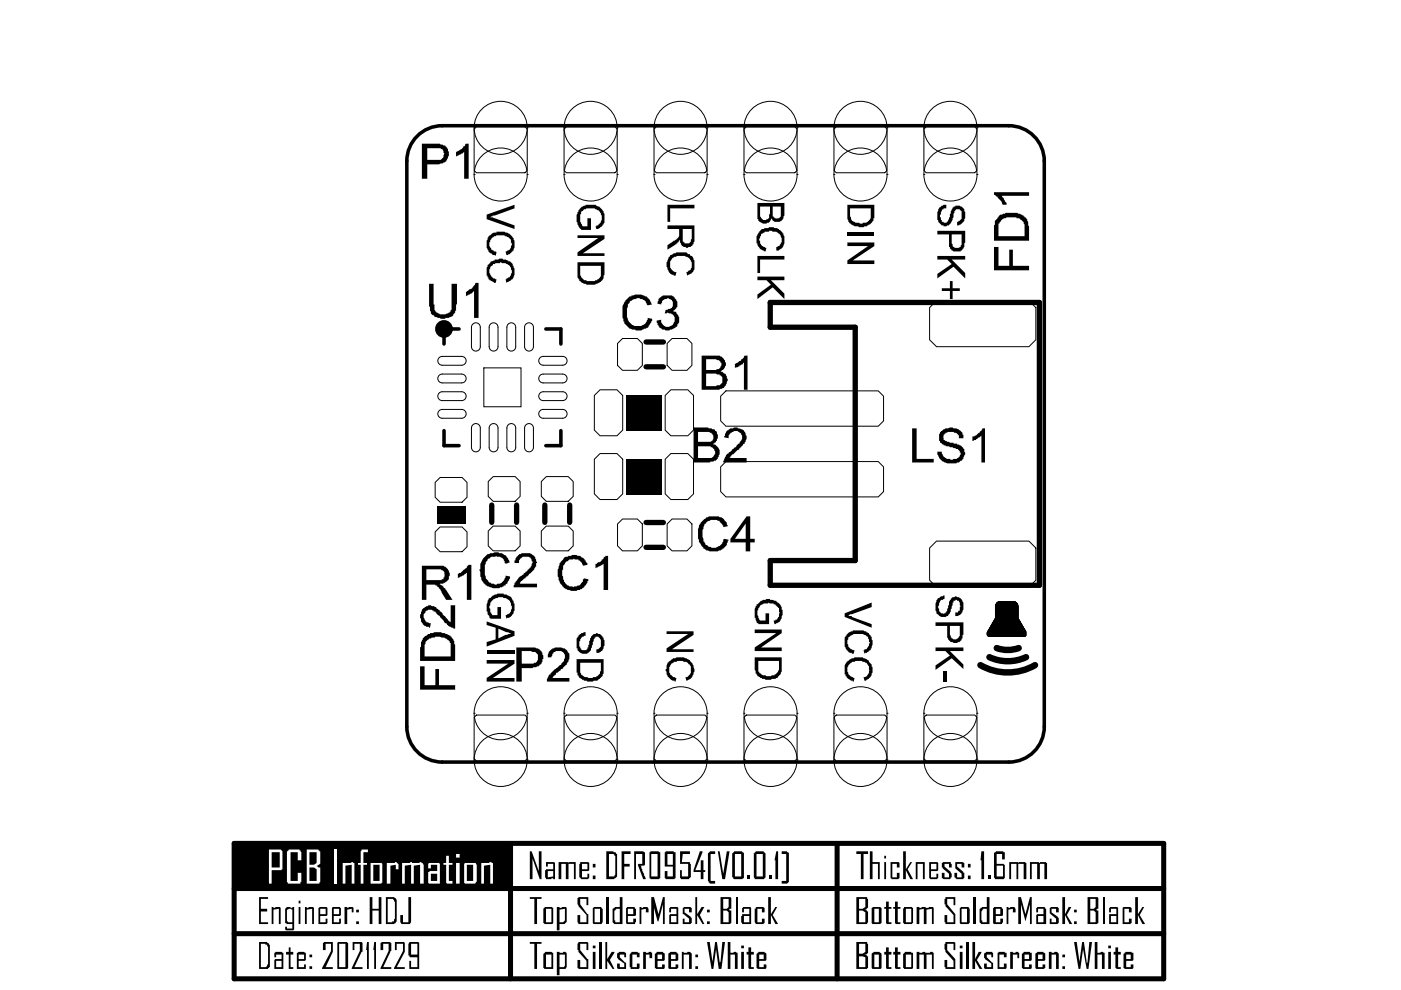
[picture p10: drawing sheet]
<svg xmlns="http://www.w3.org/2000/svg" width="297mm" height="210mm" viewBox="0 0 297 210" stroke-linecap="round" stroke-linejoin="round" font-family="sans-serif">
<path d="M49.6 178.8h197.1v28.7h-197.1zM108.2 178.8v28.7M177.5 178.8v28.7M49.6 198h197.1M49.6 188.4h197.1" fill="none" stroke="#000" stroke-width="1.1"/>
<g fill="#000">
<path d="M54.9 190.2h1.9v.4h-1.5v2.1h1.3v.6h-1.3v2.2h1.5v.4h-1.9zM57.6 192.3h.4v.2h.2a1.25 1.25 0 0 1 1.3 0v3.4h-.4v-3.2l-1.1 .2v3h-.4zM64.7 192.3h.3v.2h.2a1.25 1.25 0 0 1 1.4 0v3.4h-.4v-3.2l-1.2 .2v3h-.3zM73 192.3h.6v.2l.4-.2h.8l.2 .2v.9h-.4v-.7l-1 .2v3h-.6zM78.4 190.2h.6v2.5h1.3v-2.5h.6v5.7h-.6v-2.8h-1.3v2.8h-.6zM86.6 190.2h.6v5.3l-.2 .4h-1.9l-.2-.4v-1.5h.5v1.5h1.2zM112.3 180.5h.4l1.5 4.2v-4.2h.6v5.9h-.4l-1.5-4.4v4.4h-.6zM112.3 190.2h2.5v.4h-.9v5.3h-.6v-5.3h-1zM118.4 182.8h1.9l.2 .2v-.2h1.6v3.6h-.4v-3.2h-1.2v3.2h-.5v-3.2h-1v3.2h-.6zM122.4 190.4h.2v-.2h2.1v1.7h-.4v-1.3h-1.3v1.1l1.5 2.1h.2v2.1h-2.1l-.2-.4v-1.5h.6v1.5h1.3v-1.5l-1.7-1.9-.2-.4zM128.5 190.2h.6v5.7h-.6zM131.8 180.5h1.9v.6h-1.3v2.1h1.1v.5h-1.1v2.7h-.6z"/>
<path d="M134.5 180.5h1.9l.3 .2v2.7l-.1 .1h-.8l.2 .2 .2 1 .4 .6v.3l.3 .8h-.5l-1.2-3 .2-.2h.8v-2.1h-1.4v5.3h-.3zM135.6 192.3h.4v.2h.4v-.2h.9l.2 .4v.7h-.6v-.7l-.9 .2v3h-.4zM138.1 190.2h.6l.9 3.8 1-3.8h.3v5.7h-.3v-4.2l-1 3.6h-.2l-.9-3.6v.2h.2v4h-.6zM144.2 180.5h2.1v.6h-1.5l-.2 1.7h1.7v.4h.2v2.8h-.2l-.2 .4h-1.7v-.2h-.2v-1.7h.4v1.3h1.3v-2.6h-1.7zM144.8 192.5h.1v-.2h1.6v.2h.2v.9h-.6v-.7h-1v.7l1.4 1v.2h.2v1.1h-.2v.2h-1.7v-1.1h.3v.7h1v-.7l-1.2-1h-.1zM147.4 190.2h.4v3.6l1-1.5h.5l-.9 1.7 .9 1.9h-.3l-1.2-1.9v1.9h-.4zM148.4 180.5h.6v.2l-1.6 3.8h1.2v-2.1h.5v2.1h.4v.4h-.4v1.5h-.5v-1.5h-1.6v-.4zM150.1 180.9h.2l.2-.4h1.1v.6h-.9v5.7h.9v.6h-1.1l-.4-.6zM149.9 199.7h.6l.5 4.6 .6-4.6h.4l.6 4.6 .2-.4 .3-4.2h.6l-.7 5.7h-.6l-.6-4.5-.6 4.5h-.3zM152.2 180.5h.4l.7 5.1 .8-5.1h.6l-1 5.9h-.6zM158.5 185.6h.6v.8h-.6zM160 192.7h.2l.2-.4h1.5v.2h.2v.9h-.6v-.7h-.9v2.8h.9v-.7h.6v.9h-.2v.2h-1.7l-.2-.4z"/>
<path d="M163.1 185.6h.5v.8h-.5zM164.6 180.5h.4v5.9h-.6v-4h-.2zM162.9 190.2h.5v3.6l1-1.5h.4l-1 1.7 1.2 1.9h-.6l-1-1.9v1.9h-.5zM165.7 180.5h1.2v.2l.4 .2v6.1l-.4 .4h-1.2v-.6h1v-5.7h-1zM181.6 180.5h2.4v.6h-.9v5.3h-.6v-5.3h-.9zM184.4 180.5h.6v2.3h1.5v3.6h-.4v-3.2h-1.1v3.2h-.6zM187.9 191.2h.5v1.1h.6v.4h-.6v2.8h.6v.4h-1l-.1-.2v-3h-.4v-.4h.4zM188.8 182.8h1.7l.2 .2v.9h-.6v-.7h-.9v2.8h.9v-.9h.6v1.1h-.2v.2h-1.5v-.2h-.2zM189.8 191.2h.5v1.1h.6v.4h-.6v2.8h.6v.4h-.9l-.2-.2v-3h-.4v-.4h.4zM191.5 180.5h.6v3.8l.9-1.5h.4l-1 1.5 1.2 2.1h-.6l-.9-1.9v1.9h-.6zM194.2 182.8h1.9v3.6h-.4v-3.2h-1.2v3.2h-.3zM194.3 192.3h.6v.2h.2a1.25 1.25 0 0 1 1.3 0h.4l.2-.2h.8l.2 .2v3.4h-.4v-3.2l-1.2 .2v3h-.5v-3.2l-1 .2v3h-.6z"/>
<path d="M199.7 183h.2v-.2h1.7v.4h.2v.7h-.6v-.7h-.9v.5l1.3 1.2 .2 .4v.7h-.2l-.2 .4h-1.3l-.4-.2v-1.1h.6v.9h.9v-.7l-1.3-1.2v-.2h-.2zM200.4 190.2h2.1v1.7h-.3v-1.3h-1.4v1.1l1.7 2.1v2.1h-2.1v-.4h-.1v-1.5h.5v1.5h1.4v-1.5l-1.8-1.9v-.4h-.1v-1.1h.1zM202.5 182.8h1.8v.2h.2v.9h-.6v-.7h-1v.5l1.4 1.2v.2h.2v1.1h-.2v.2h-1.6l-.2-.4h-.1v-.9h.5v.9h1v-.7l-1.4-1.2zM206.4 190.2h.5v5.7h-.5zM208.1 180.5h.5v5.9h-.5v-4h-.2zM209.4 185.6h.6v.8h-.6zM213.4 192.3h.4v.2h.4v-.2h.9l.2 .4v.7h-.6v-.7l-.9 .2v3h-.4zM214 182.8h1.9v.2l.2-.2h.4a.85 .85 0 0 1 1.1 .4v3.2h-.6v-3.2h-1.1v3.2h-.4v-3.2h-1.1v3.2h-.4zM215.9 190.2h.6l.9 3.8 1-3.8h.4v5.7h-.4v-4.2l-1 3.6-.9-3.6v4.2h-.6zM218.4 182.8h1.9v.2h.2v-.2h.4a.85 .85 0 0 1 1.1 .4v3.2h-.6v-3.2h-.9v3.2h-.6v-3.2h-1.1v3.2h-.4zM222.6 192.5h.2v-.2h1.5v.2h.2v.9h-.6v-.7h-.9v.7l1.3 1v.2h.2v1.1h-.2v.2h-1.7v-1.1h.4v.7h.9v-.7l-1.1-1a1.5 1.5 0 0 1-.2-1.3zM225.2 190.2h.6v3.6l.8-1.5h.5l-.9 1.7 1.1 1.9h-.5l-1-1.9v1.9h-.6z"/>
<path d="M227.7 199.7h.6l.6 4.6 .5-4.6h.4l.6 4.6v-.2h.2l.4-4.4h.5l-.7 5.7h-.4l-.8-4.5-.5 4.5h-.4zM238 192.5l.2-.2h1.5v.2h.2v.9h-.5v-.7h-1v2.8h1v-.7h.5v.9h-.2v.2h-1.7zM240.7 190.2h.6v3.6l.9-1.5h.4l-1 1.7 1.2 1.9h-.6l-.9-1.9v1.9h-.6zM61.2 200.9h.4v.9h.6v.6h-.6v2.7h.6v.3h-1v-3h-.6v-.6h.6zM68.5 199.9h.2v-.2h1.9v2.1l-1.6 3.3h1.6v.3h-2.3l1.9-3.8v-1.5h-1.2v1.3h-.5zM74.8 199.7h1.9l.2 .2v1.9h-.2l-1.6 3.3h1.8v.3h-2.3l1.7-3.8v-1.5h-1.2v1.3h-.3zM77.8 199.7h.4v5.7h-.4v-4h-.2zM79.3 199.7h.4v5.7h-.4v-4h-.2zM80.7 199.9h.2v-.2h1.9v.2h.2v1.7h-.2l-1.6 3.5h1.8v.3h-2.3l1.7-3.8v-1.5h-1.2v1.3h-.5zM83.7 199.7h1.9l.2 .2v1.9l-1.7 3.3h1.7v.3h-2.3l1.9-3.8v-1.5h-1.3v1.3h-.4zM112.3 199.7h2.5v.4h-.9v5.3h-.6v-5.3h-1zM122.6 199.7h1.9l.2 .2v1.5h-.4v-1.3h-1.3v1.3l1.5 1.9h.2v2.1h-2.1v-.2h-.2v-1.7h.6v1.6h1.3v-1.4l-1.7-1.9v-.4h-.2v-1.3z"/>
<path d="M127 199.7h.6v5.7h-.6zM128.4 199.7h.3v3.6l1-1.5h.6l-1 1.7 1 1.9h-.4l-1.2-1.7v1.7h-.3zM130.8 202.2l.4-.2v-.2h1.2l.3 .2v1h-.3v-.6h-1v.6l1.1 1.1h.2v1.3h-1.7l-.2-.2v-.9h.6v.8h1v-.8l-1.4-1v-.1h-.2zM133.7 202h.2v-.2h1.3v.2h.4v1h-.6v-.6h-.9v2.7h.9v-.8h.6v.9l-.2 .2h-1.7v-.3h-.2v-2.7zM136.4 201.8h.5v.2l1.2-.2v.2h.2v1.2h-.6v-.8h-.8v3h-.5zM144.6 201.8h.3v.2h.8v-.2h.2a.57 .57 0 0 1 .8 .6v3h-.6v-3h-1.2v3h-.3zM154.3 199.7h.6v2.3h.5a.53 .53 0 0 1 .7-.2 .53 .53 0 0 1 .3 .6v3h-.6v-3h-.9v3h-.6zM158.7 200.9h.6v.9h.5v.6h-.5v2.7h.5v.3h-.9l-.2-.2v-2.8h-.4v-.6h.4zM187.9 200.9h.5v.9h.6v.6h-.6v2.7h.6v.3h-1l-.1-.2v-2.8h-.4v-.6h.4zM189.8 200.9h.5v.9h.6v.6h-.6v2.7h.6v.3h-.9l-.2-.2v-2.8h-.4v-.6h.4zM194.3 201.8l1.2 .2a.48 .48 0 0 1 .7 0h1v-.2h.6v.2h.2v3.4h-.4v-3h-1.2v3h-.5v-3h-1v3h-.6zM200.4 199.7h2l.1 .2v1.5h-.3v-1.3h-1.4v1.3l1.7 1.9v2.1h-2.1v-.3h-.1v-1.6h.5v1.6h1.4v-1.4l-1.8-1.9v-.4l-.1-.2v-1.1h.1z"/>
<path d="M204.8 199.7h.6v5.7h-.6zM206.2 199.7h.5v3.6l.8-1.5h.6l-1 1.7 1.2 1.9h-.6l-1-1.7v1.7h-.5zM208.6 202.2l.4-.2v-.2h1.4v.2h.2v1h-.4v-.6h-1v.6l1.2 1.1h.2v1.3h-1.8l-.2-.2v-.9h.6v.8h1v-.8l-1.4-1v-.1h-.2zM211.5 202h.2v-.2h1.3v.2h.4v1h-.6v-.6h-.9v2.7h.9v-.8h.6v.9l-.2 .2h-1.7zM214.2 201.8h.5v.2l1.2-.2v.2h.2v1.2h-.4v-.8h-1v3h-.5zM222.4 201.8h.6v.2h.5v-.2h.2a.57 .57 0 0 1 .8 .6v3h-.6v-3h-.9v3h-.6zM232.1 199.7h.6v2.3h.5a.53 .53 0 0 1 .7-.2 .53 .53 0 0 1 .3 .6v3h-.6v-3h-.9v3h-.6zM236.5 200.9h.6v.9h.5v.6h-.5v2.7h.5v.3h-.9v-.2h-.2v-2.8h-.4v-.6h.4z"/>
<path d="M60.5 192.7a.95 .95 0 0 1 1.3-.2h.2v-.2h.4v4.8l-.2 .2h-1.6l-.1-.2v-.6h.3v.4h1.2v-1h-1.2l-.3-.2zM60.8 192.9v2.4h.2v.2h1v-2.6h-.2v-.2h-.6z"/>
<path d="M63.3 191h.4v.5h-.4zM63.3 192.3h.4v3.6h-.4z"/>
<path d="M67.5 192.5h.2v-.2h1.5l.2 .2v1.5l-.2 .2h-1.3v1.3h1.1v-.7h.4v.9l-.2 .2h-1.7zM67.9 192.7v1.1h1.1v-1.1z"/>
<path d="M70.4 192.5l.2-.2h1.5v.2h.2v1.5l-.2 .2h-1.3v1.3h1.1v-.7h.4v.9l-.2 .2h-1.7zM70.8 192.7v1.1h1.1v-1.1z"/>
<path d="M75.5 192.9h.6v.5h-.6zM75.5 195.3h.6v.6h-.6z"/>
<path d="M81.8 190.2h1.7l.4 .2 .2 .4v4.5l-.2 .4-.4 .2h-1.7zM82.2 190.6v4.9h1v-.2h.3v-.3l.2-.2v-3.6h-.2v-.4h-.2v-.2z"/>
<path d="M115.2 192.7l.4-.4h1.5v.2h.2v3.2l-.2 .2h-1.7v-.2h-.2zM115.8 192.7v2.8h1.1v-2.8z"/>
<path d="M115.8 182.8h1.7l.2 .2v3.4h-.4v-.2h-.4v.2h-1.1l-.2-.4v-1.5h.2v-.2h1.5v-1.1h-1.2v.5h-.3zM116.1 184.7v1.3l1.2-.2v-1.1z"/>
<path d="M118.1 192.3h.5v.2h.4l.2-.2h.8l.2 .2v3h-.2l-.2 .4h-1.2v1.4h-.5zM118.6 192.9v2.6h.8l.4-.3v-2.5z"/>
<path d="M123 182.8h1.7l.2 .2v1.5l-.2 .2h-1.3v1.3h1.1v-.7h.4v.9h-.2v.2h-1.5v-.2l-.4-.2v-2.8h.2zM123.4 183.2v1.1h1.1v-1.1z"/>
<path d="M125.7 183.2h.6v.7h-.6zM125.7 185.6h.6v.8h-.6z"/>
<path d="M125.7 192.5h.2v-.2h1.5l.2 .4h.2v2.8l-.2 .4h-1.7l-.2-.2zM126.1 192.7v2.8h1.1v-2.8z"/>
<path d="M128.5 180.5h1.6v.2h.4l.1 .4h.2v4.3a.57 .57 0 0 1-.5 .8v.2h-1.8zM129.1 181.1v4.7h1.2l.2-.4v-4h-.2l-.2-.3z"/>
<path d="M131.4 190.2h.6v5.7h-.8a1.03 1.03 0 0 1-1.3-.6v-2.6l.6-.4h.9zM130.3 193.1v2.1h.2v.3h.9v-2.8h-.8v.2z"/>
<path d="M132.7 192.5h.2v-.2h1.6l.1 .4h.2v1.3l-.2 .2h-1.5v1.3h1.2v-.7h.5v.7h-.2v.4h-1.7l-.2-.2zM133.1 192.7v1.1h1.2v-1.1z"/>
<path d="M137.7 180.7h.2v-.2h1.7l.4 .2v5.5h-.2v.2h-1.9v-.2h-.2zM138.1 181.1v4.7h1.3v-4.7z"/>
<path d="M140.9 180.7h.2v-.2h1.7v.2h.4v5.5h-.2v.2h-1.9v-.2h-.2v-1.5h.6v1.1h1.2v-2.1h-1.8zM141.5 181.1v2.3h1.2v-2.3z"/>
<path d="M141.9 192.5h.2v-.2h1.5l.2 .2v3.4h-1.9v-1.9l.2-.2h1.3v-1.1h-1.1v.7h-.4zM142.3 194.2v1.3h1.1v-1.3z"/>
<path d="M149.9 192.9h.6v.5h-.6zM149.9 195.3h.6v.6h-.6z"/>
<path d="M152.8 190.2h2.1l.2 .2v2.3h-.4v.2h-.2l.6 .2v2.6h-.2v.2h-2.1zM153.3 190.6v2.1h.8l.4-.4v-1.7zM153.3 193.1v2.4h1.2v-2.1l-.4-.3z"/>
<path d="M155.2 180.9h.2l.2-.4h1.7v.2l.4 .2v5.3l-.4 .2h-1.7l-.2-.4h-.2zM155.8 181.1v4.7h1.4v-4.7z"/>
<path d="M157.3 192.5h.2v-.2h1.6l.2 .2v3.4h-2l-.1-.4v-1.3h.1v-.4h1.6v-1.1h-1.2v.7h-.4zM157.7 194.2v1.3h1.2v-1.3z"/>
<path d="M159.8 180.9h.2l.2-.4h1.7l.2 .4h.2v5.1l-.4 .4h-1.9l-.2-.4zM160.4 181.1v4.7h1.3v-4.7z"/>
<path d="M181.6 190.2h2.3v.4h.1v1.9l-.3 .2v.2h-.4l.7 .4v2.2l-.1 .4h-2.3zM182.1 190.6v2.1h.8l.6-.4v-1.7zM182.1 193.1v2.4h1.4v-2.1l-.6-.3z"/>
<path d="M184.8 192.5h.2v-.2h1.7v.2h.2v3.2h-.2v.2h-1.7l-.2-.2zM185.4 192.7v2.8h.9v-2.8z"/>
<path d="M187.5 181.4h.4v.6h-.4zM187.5 182.8h.4v3.6h-.4z"/>
<path d="M191.7 192.3h1.7v.2h.2v3.2h-.2v.2h-1.7v-.2h-.2v-3zM192.1 192.7v2.8h1.1v-2.8z"/>
<path d="M197 182.8h1.7l.2 .2v1.5l-.2 .2h-1.3v1.3h1.1v-.7h.4v.9h-.2v.2h-1.5v-.2h-.2zM197.4 183.2v1.1h1.1v-1.1z"/>
<path d="M203.5 192.5h.2v-.2h1.7l.2 .4v3h-.2v.2h-1.7l-.2-.2zM203.9 192.7v2.8h1.1v-2.8z"/>
<path d="M205.2 183.2h.6v.7h-.6zM205.2 185.6h.6v.8h-.6z"/>
<path d="M209.2 190.2h.6v5.7h-.8a1.03 1.03 0 0 1-1.3-.6v-2.6l.6-.4h.9zM208.3 192.9l-.2 .4v1.9h.2v.3h.9v-2.8h-.7v.2z"/>
<path d="M210.6 192.5h.1v-.2h1.6l.2 .4h.2v1.3l-.2 .2h-1.4v1.3h1v-.7h.6v.7l-.2 .4h-1.8l-.1-.2zM211.1 192.7v1.1h1v-1.1z"/>
<path d="M210.7 180.9l.4-.2v-.2h1.6l.3 .2v1.5h-.5v-1.1h-1.2v2.1h1.5v.2h.2v2.8h-.2v.2h-1.9l-.2-.4zM211.3 183.5v2.3h1.4v-2.3z"/>
<path d="M219.7 192.5h.2v-.2h1.5l.2 .4h.2v3.2h-2.1v-1.9l.2-.2h1.3v-1.1h-1.1v.7h-.4zM220.1 194.2v1.3h1.1v-1.3z"/>
<path d="M227.7 192.9h.6v.5h-.6zM227.7 195.3h.6v.6h-.6z"/>
<path d="M230.6 190.2h2.1l.2 .2v2.3l-.6 .2 .6 .2v2.6h-.2v.2h-2.1zM231.2 190.6v2.1h.7l.4-.4v-1.7zM231.2 193.1v2.4h1.1v-2.1l-.4-.3z"/>
<path d="M235.2 192.5h.1v-.2h1.6l.2 .2v3.4h-1.9v-2.1h1.5v-1.1h-1.2v.7h-.3zM235.5 194.2v1.3h1.2v-1.3z"/>
<path d="M54.9 199.7h1.7l.4 .6h.2v4.8l-.4 .1v.2h-1.9zM55.3 200.1v5h1.2v-.2h.1v-.4h.2v-3.8h-.2v-.4h-.3v-.2z"/>
<path d="M58.2 202h.2v-.2h1.3l.4 .2v3.4h-1.9v-1.9l.2-.2h1.3v-.9h-1.1v.6h-.4zM58.6 203.7v1.4h1.1v-1.4z"/>
<path d="M62.9 202l.4-.2h1.2l.3 .2v1.5l-.1 .2h-1.4v1.4h1.2v-.6h.3v.9h-1.9zM63.3 202.4v.9h1.2v-.9z"/>
<path d="M65.6 202.4h.6v.6h-.6zM65.6 204.9h.6v.5h-.6z"/>
<path d="M71.5 199.9l.2-.2h1.9v.2h.2v5.3l-.2 .2h-2.1zM71.9 200.1v5h1.3v-5z"/>
<path d="M86.8 199.7h1.9l.2 .2v5.5h-2.1v-1.7h.4v1.4h1.3v-2.1h-1.5l-.2-.4h-.2v-2.5zM87.2 200.1v2.3h1.3v-2.3z"/>
<path d="M115.2 202.2l.4-.2v-.2h1.3l.4 .2v3.4h-1.9v-.2h-.2zM115.8 202.4v2.7h1.1v-2.7z"/>
<path d="M118.1 201.8h.5v.2h.8v-.2h.6v.2h.2v3.1l-.2 .3h-1.4v1.4h-.5zM118.6 202.4v2.7h1v-.2h.2v-2.5z"/>
<path d="M125.7 200.5h.6v.6h-.6zM125.7 201.8h.6v3.6h-.6z"/>
<path d="M138.8 202.2l.4-.2v-.2h1.4v.2l.3 .2v1.3l-.1 .2h-1.4v1.4h1v-.6h.5v.7l-.1 .2h-1.8v-.2h-.2zM139.4 202.4v.9h1v-.9z"/>
<path d="M141.7 202.2l.4-.2v-.2h1.3v.2l.4 .2v1.3l-.2 .2h-1.3v1.4h.9v-.6h.6v.7h-.2v.2h-1.7l-.2-.2zM142.3 202.4v.9h.9v-.9z"/>
<path d="M147.4 202.4h.6v.6h-.6zM147.4 204.9h.6v.5h-.6z"/>
<path d="M157.2 200.5h.5v.6h-.5zM157.2 201.8h.5v3.6h-.5z"/>
<path d="M160.4 202.2l.4-.2v-.2h1.3v.2l.4 .2v1.3l-.2 .2h-1.3v1.4h.9v-.6h.6v.7l-.2 .2h-1.7v-.2h-.2zM161 202.4v.9h.9v-.9z"/>
<path d="M181.6 199.7h2.3v.4h.1v1.9a.6 .6 0 0 1-.7 .4l.7 .4v2.4h-.1v.2h-2.3zM182.1 200.1v2.1h.8l.6-.4v-1.7zM182.1 202.8v2.3h1.4v-2.1l-.6-.2z"/>
<path d="M184.8 202.2l.4-.2v-.2h1.3v.2l.4 .2v3l-.2 .2h-1.7l-.2-.2zM185.4 202.4v2.7h.9v-2.7z"/>
<path d="M191.5 202.2l.4-.2v-.2h1.3v.2h.4v3.2l-.2 .2h-1.7v-.2h-.2zM192.1 202.4v2.7h1.1v-2.7z"/>
<path d="M203.5 200.5h.6v.6h-.6zM203.5 201.8h.6v3.6h-.6z"/>
<path d="M216.7 202.2l.3-.2v-.2h1.4v.2h.4v1.5l-.2 .2h-1.4v1.4h1v-.6h.6v.7l-.2 .2h-1.8v-.2h-.1zM217.2 202.4v.9h1v-.9z"/>
<path d="M219.5 202.2l.4-.2v-.2h1.3v.2l.4 .2v1.3l-.2 .2h-1.3v1.4h.9v-.6h.6v.7h-.2v.2h-1.7l-.2-.2zM220.1 202.4v.9h.9v-.9z"/>
<path d="M225.2 202.4h.6v.6h-.6zM225.2 204.9h.6v.5h-.6z"/>
<path d="M235 200.5h.5v.6h-.5zM235 201.8h.5v3.6h-.5z"/>
<path d="M238.2 202.2l.4-.2v-.2h1.3v.2h.4v1.5l-.2 .2h-1.3v1.4h.9v-.6h.6v.7l-.2 .2h-1.7v-.2h-.2zM238.8 202.4v.9h.9v-.9z"/>
</g>
<path d="M156.2 190.2v5.7M234 190.2v5.7" fill="none" stroke="#000" stroke-width=".38"/>
<path d="M49.6 179h58.3v9.4h-58.3z" fill-rule="evenodd" fill="#000"/>
<g fill="#fff">
<path d="M60.8 180.5h.2l.2-.4h2.3l.4 .6v1.7h-.8v-1.7h-1.5v6.1h1.5v-1.7h.8v1.9h-.2v.4h-2.7l-.2-.4z"/>
<path d="M70.9 180.1h.6v7.3h-.6z"/>
<path d="M72.7 183h1.7l.2-.2 .5 .2v4.4h-.5v-4l-1.4 .1v3.9h-.5z"/>
<path d="M76.7 180.1h1.3v.6h-.9v2.3h.7v.4h-.7v4h-.6v-4h-.6v-.4h.6v-2.5z"/>
<path d="M82 183h1.7v-.2h.4l.2 .4h.2v1.1h-.6v-.9l-1.1 .1v3.9h-.8z"/>
<path d="M85.3 183h1.7v-.2h.3v.2h1.6l.2-.2 .5 .2 .2 .4v4h-.7v-4l-1.4 .1v3.9h-.5v-4l-1.4 .1v3.9h-.5z"/>
<path d="M94.6 181.4h.6v1.6h.7v.4h-.7v3.4h.7v.6h-1.1l-.2-.2v-3.8h-.6v-.4h.6z"/>
<path d="M102 183h1.8v-.2l.7 .2v4.4h-.6v-4l-1.3 .1v3.9h-.6z"/>
<path d="M57 180.1h2.5l.4 .4v3.8h-.2v.2h-2.1v2.9h-.6zM57.6 180.7v3.2h1.7v-3.2z"/>
<path d="M65 180.1h2.5l.2 .4h.2v2.7l-.8 .3 .4 .4h.4v3.1l-.2 .4h-2.7zM65.6 180.7v2.7h1l.5-.4v-2.3zM65.6 183.9v2.9h1.5v-2.5l-.5-.4z"/>
<path d="M78.6 183h2.3l.2 .2v4h-.2v.2h-2.3zM79.1 183.4v3.4h1.4v-3.4z"/>
<path d="M90.8 183.2l.2-.2h2.1l.2 .2v4.2h-2.3l-.2-.2v-2.3l.4-.2h1.5v-1.3h-1.3v.7h-.6zM91.4 185.3v1.5h1.3v-1.5z"/>
<path d="M96.7 181.1h.8v.7h-.8zM96.7 183h.8v4.4h-.8z"/>
<path d="M98.4 183.2l.2-.2h2.3l.2 .4v3.6h-.2l-.2 .4h-2.1l-.2-.2zM99 183.4v3.4h1.3v-3.4z"/>
</g>
<g fill="none" stroke="#000" stroke-width=".21">
<path d="M100.5 37h.1M100.5 37a5.6 5.6 0 0 0 5.7 5.6 5.6 5.6 0 0 0 5.6-5.6M100.5 37a5.6 5.6 0 0 1 5.7-5.6 5.6 5.6 0 0 1 5.6 5.6M100.5 27.1a5.6 5.6 0 0 0 5.7 5.6 5.6 5.6 0 0 0 5.6-5.6M100.5 27.1a5.6 5.6 0 0 1 5.7-5.6 5.6 5.6 0 0 1 5.6 5.6M100.5 27.1h.1M101 26.9h10.3l.5 .5v8.7l-.5 .5h-10.3l-.5-.5v-8.7zM111.8 37h.1M111.8 27.1h.1M119.6 37a5.6 5.6 0 0 0 5.6 5.6 5.6 5.6 0 0 0 5.7-5.6M119.6 37a5.6 5.6 0 0 1 5.6-5.6 5.6 5.6 0 0 1 5.7 5.6M119.6 27.1a5.6 5.6 0 0 0 5.6 5.6 5.6 5.6 0 0 0 5.7-5.6"/>
<path d="M119.6 27.1a5.6 5.6 0 0 1 5.6-5.6 5.6 5.6 0 0 1 5.7 5.6M119.6 37h.1M119.6 27.1h.1M120.1 26.9h10.3l.5 .5v8.7l-.5 .5h-10.3l-.5-.5v-8.7zM130.9 37h.1M130.9 27.1h.1M138.7 37a5.6 5.6 0 0 0 5.6 5.6 5.6 5.6 0 0 0 5.6-5.6M138.7 37a5.6 5.6 0 0 1 5.6-5.6 5.6 5.6 0 0 1 5.6 5.6M138.7 27.1a5.6 5.6 0 0 0 5.6 5.6 5.6 5.6 0 0 0 5.6-5.6M138.7 27.1a5.6 5.6 0 0 1 5.6-5.6 5.6 5.6 0 0 1 5.6 5.6M138.7 37h.1M138.7 27.1h.1"/>
<path d="M139.2 26.9h10.2l.5 .5v8.7l-.5 .5h-10.2l-.5-.5v-8.7zM149.9 37h.1M149.9 27.1h.1M157.7 27.1a5.6 5.6 0 0 0 5.7 5.6 5.6 5.6 0 0 0 5.6-5.6M157.7 27.1a5.6 5.6 0 0 1 5.7-5.6 5.6 5.6 0 0 1 5.6 5.6M157.7 37a5.6 5.6 0 0 0 5.7 5.6 5.6 5.6 0 0 0 5.6-5.6M157.7 37a5.6 5.6 0 0 1 5.7-5.6 5.6 5.6 0 0 1 5.6 5.6M157.7 27.1h.1M157.7 37h.1M158.2 26.9h10.3l.5 .5v8.7l-.5 .5h-10.3l-.5-.5v-8.7zM169 27.1h.1M169 37h.1"/>
<path d="M176.8 37a5.6 5.6 0 0 0 5.6 5.6 5.6 5.6 0 0 0 5.7-5.6M176.8 37a5.6 5.6 0 0 1 5.6-5.6 5.6 5.6 0 0 1 5.7 5.6M176.8 27.1a5.6 5.6 0 0 0 5.6 5.6 5.6 5.6 0 0 0 5.7-5.6M176.8 27.1a5.6 5.6 0 0 1 5.6-5.6 5.6 5.6 0 0 1 5.7 5.6M176.8 37h.1M176.8 27.1h.1M177.3 26.9h10.3l.5 .5v8.7l-.5 .5h-10.3l-.5-.5v-8.7zM188.1 37h.1M188.1 27.1h.1M195.9 37a5.6 5.6 0 0 0 5.6 5.6 5.6 5.6 0 0 0 5.6-5.6M195.9 37a5.6 5.6 0 0 1 5.6-5.6 5.6 5.6 0 0 1 5.6 5.6M195.9 27.1a5.6 5.6 0 0 0 5.6 5.6 5.6 5.6 0 0 0 5.6-5.6"/>
<path d="M195.9 27.1a5.6 5.6 0 0 1 5.6-5.6 5.6 5.6 0 0 1 5.6 5.6M195.9 37h.1M195.9 27.1h.1M196.4 26.9h10.3l.4 .5v8.7l-.4 .5h-10.3l-.5-.5v-8.7zM207.1 37h.1M207.1 27.1h.1M93.1 79.6l.7-.3h4.1a.94 .94 0 0 1 .9 .9 .94 .94 0 0 1-.9 1h-4.1a.94 .94 0 0 1-.9-.6 .94 .94 0 0 1 .2-1zM93.1 75.8l.7-.2h4.1a.94 .94 0 0 1 .9 .9 .94 .94 0 0 1-.9 .9h-4.1a.94 .94 0 0 1-.9-.5 .94 .94 0 0 1 .2-1.1zM100.2 68.7a.94 .94 0 0 1 1.1-.2 .94 .94 0 0 1 .5 .9v4.1a.94 .94 0 0 1-.9 .9 .94 .94 0 0 1-.9-.9v-4.1zM102.6 78h7.9v8.2h-7.9zM104 68.7a.94 .94 0 0 1 1-.2 .94 .94 0 0 1 .6 .9v4.1a.94 .94 0 0 1-.9 .9 .94 .94 0 0 1-1-.9v-4.1zM107.7 68.7a.94 .94 0 0 1 1.1-.2 .94 .94 0 0 1 .5 .9v4.1a.94 .94 0 0 1-.9 .9 .94 .94 0 0 1-.9-.9v-4.1z"/>
<path d="M111.5 68.7a.94 .94 0 0 1 1-.2 .94 .94 0 0 1 .6 .9v4.1a.94 .94 0 0 1-.9 .9 .94 .94 0 0 1-1-.9v-4.1zM114.5 75.8l.7-.2h4.1a.94 .94 0 0 1 .9 .9 .94 .94 0 0 1-.9 .9h-4.1a.94 .94 0 0 1-.9-.5 .94 .94 0 0 1 .2-1.1zM114.5 79.6l.7-.3h4.1a.94 .94 0 0 1 .9 .9 .94 .94 0 0 1-.9 1h-4.1a.94 .94 0 0 1-.9-.6 .94 .94 0 0 1 .2-1zM130.9 72.8l1.1-1h3.1l1.1 1v4.7l-1.1 1h-3.1l-1.1-1zM141.4 72.8l1.1-1h3.1l1.1 1v4.7l-1.1 1h-3.1l-1.1-1zM197.1 65.2l1.5-1.4h19.6l1.4 1.4v6.8l-1.4 1.5h-19.6l-1.5-1.5zM93.1 87.1l.7-.3h4.1a.94 .94 0 0 1 .9 .9 .94 .94 0 0 1-.9 1h-4.1a.94 .94 0 0 1-.9-.6 .94 .94 0 0 1 .2-1zM93.1 83.3l.7-.2h4.1a.94 .94 0 0 1 .9 .9 .94 .94 0 0 1-.9 .9h-4.1a.94 .94 0 0 1-.9-.5 .94 .94 0 0 1 .2-1.1zM100.2 90.1a.94 .94 0 0 1 1.1-.2 .94 .94 0 0 1 .5 .8v4.2a.94 .94 0 0 1-.9 .9 .94 .94 0 0 1-.9-.9v-4.2zM104 90.1a.94 .94 0 0 1 1-.2 .94 .94 0 0 1 .6 .8v4.2a.94 .94 0 0 1-.9 .9 .94 .94 0 0 1-1-.9v-4.2zM107.7 90.1a.94 .94 0 0 1 1.1-.2 .94 .94 0 0 1 .5 .8v4.2a.94 .94 0 0 1-.9 .9 .94 .94 0 0 1-.9-.9v-4.2zM111.5 90.1a.94 .94 0 0 1 1-.2 .94 .94 0 0 1 .6 .8v4.2a.94 .94 0 0 1-.9 .9 .94 .94 0 0 1-1-.9v-4.2z"/>
<path d="M114.5 87.1l.7-.3h4.1a.94 .94 0 0 1 .9 .9 .94 .94 0 0 1-.9 1h-4.1a.94 .94 0 0 1-.9-.6 .94 .94 0 0 1 .2-1zM114.5 83.3l.7-.2h4.1a.94 .94 0 0 1 .9 .9 .94 .94 0 0 1-.9 .9h-4.1a.94 .94 0 0 1-.9-.5 .94 .94 0 0 1 .2-1.1zM126 97.4l1.2-1.2h3.6l1.2 1.2v7.3l-1.2 1.2h-3.6l-1.2-1.2zM126 83.8l1.2-1.2h3.6l1.2 1.2v7.4l-1.2 1.2h-3.6l-1.2-1.2zM141 97.4l1.2-1.2h3.6l1.2 1.2v7.3l-1.2 1.2h-3.6l-1.2-1.2zM141 83.8l1.2-1.2h3.6l1.2 1.2v7.4l-1.2 1.2h-3.6l-1.2-1.2zM152.8 84l1.1-1.1h32.3l1.1 1.1v5.2l-1.1 1.2h-32.3l-1.1-1.2zM152.8 99l1.1-1.1h32.3l1.1 1.1v5.2l-1.1 1.2h-32.3l-1.1-1.2zM92.3 102.3l1-1.1h4.7l1 1.1v3.1l-1 1.1h-4.7l-1-1.1zM93.3 111.7h4.7l1 1.1v3.1l-1 1.1h-4.7l-1-1.1v-3.1zM103.5 102.1l1.1-1.1h4.6l1.1 1.1v3.1l-1.1 1.1h-4.6l-1.1-1.1zM103.5 112.6l1.1-1.1h4.6l1.1 1.1v3.1l-1.1 1.1h-4.6l-1.1-1.1z"/>
<path d="M114.8 102.1l1-1.1h4.7l1 1.1v3.1l-1 1.1h-4.7l-1-1.1zM114.8 112.6l1-1.1h4.7l1 1.1v3.1l-1 1.1h-4.7l-1-1.1zM130.9 111.1l1.1-1.1h3.1l1.1 1.1v4.6l-1.1 1.1h-3.1l-1.1-1.1zM141.4 111.1l1.1-1.1h3.1l1.1 1.1v4.6l-1.1 1.1h-3.1l-1.1-1.1zM197.1 116.2l1.5-1.5h19.6l1.4 1.5v6.8l-1.4 1.5h-19.6l-1.5-1.5zM209.3 134.1v.5M209.4 134v.7M209.4 133.8v1M209.5 133.8v1M209.5 133.7v1.2M209.6 133.6v1.3M209.6 133.5v1.4"/>
<path d="M209.7 133.4v1.5M209.8 133.3v1.6M209.9 133.1v1.8M210 132.9v2M210.1 132.8v2.1M210.1 132.7v2.2M210.2 132.6v2.3M210.2 132.5v2.4M210.3 132.4v2.5M210.3 132.3v2.6M210.4 132.2v2.7M210.4 132.1v2.8"/>
<path d="M210.5 132v2.9M210.6 131.9v3M210.7 131.8v3.1M210.7 131.7v3.2M210.8 131.6v3.3M210.8 131.5v3.4M210.9 131.4v3.5M210.9 131.3v3.6M211 131.2v3.7M211 131.1v3.8M211.1 128.4v6.5M211.1 128.2v6.7"/>
<path d="M211.2 128.1v6.8M211.2 128v6.9M211.3 127.9v7M211.4 127.8v7.1M211.4 127.7v7.2M211.5 127.7v7.2M211.6 127.7v7.2M211.7 127.6v7.3M211.8 127.6v7.3M211.9 127.6v7.3M211.9 127.5v7.4M212 127.5v7.4"/>
<path d="M212.1 127.5v7.4M212.2 127.5v7.4M212.3 127.5v7.4M212.4 127.5v7.4M212.5 127.5v7.4M212.6 127.5v7.4M212.7 127.5v7.4M212.8 127.5v7.4M212.9 127.5v7.4M213 127.5v7.4M213.1 127.5v7.4M213.2 127.5v7.4"/>
<path d="M213.3 127.5v7.4M213.4 127.5v7.4M213.5 127.5v7.4M213.6 127.5v7.4M213.7 127.5v7.4M213.8 127.5v7.4M213.9 127.5v7.4M214 127.5v7.4M214.1 127.5v7.4M214.2 127.5v7.4M214.3 127.5v7.4M214.4 127.5v7.4"/>
<path d="M214.5 127.5v7.4M214.6 127.5v7.4M214.7 127.5v7.4M214.8 127.5v7.4M214.9 127.5v7.4M215 127.5v7.4M215 127.6v7.3M215.1 127.6v7.3M215.2 127.6v7.3M215.3 127.7v7.2M215.4 127.7v7.2M215.4 127.8v7.1"/>
<path d="M215.5 127.9v7M215.6 127.9v7M215.7 128v6.9M215.7 128.1v6.8M215.8 128.3v6.6M215.9 128.7v6.2M215.9 131.2v3.7M216 131.3v3.6M216 131.4v3.5M216.1 131.5v3.4M216.1 131.6v3.3M216.2 131.6v3.3"/>
<path d="M216.2 131.7v3.2M216.3 131.9v3M216.4 132v2.9M216.5 132.1v2.8M216.5 132.2v2.7M216.6 132.3v2.6M216.6 132.4v2.5M216.7 132.5v2.4M216.7 132.6v2.3M216.8 132.7v2.2M216.8 132.8v2.1M216.9 132.9v2"/>
<path d="M217 133.1v1.8M217.1 133.3v1.6M217.2 133.4v1.5M217.3 133.5v1.4M217.3 133.6v1.3M217.4 133.7v1.1M217.4 133.8v1M217.5 133.8v1M217.5 134v.7M100.5 151.2h.1M100.5 151.2a5.6 5.6 0 0 0 5.7 5.7 5.6 5.6 0 0 0 5.6-5.7M100.5 151.2a5.6 5.6 0 0 1 5.7-5.6 5.6 5.6 0 0 1 5.6 5.6"/>
<path d="M101 151.6h10.3l.5 .5v8.8l-.5 .4h-10.3l-.5-.4v-8.8zM111.8 151.2h.1M119.6 151.2h.1M119.6 151.2a5.6 5.6 0 0 0 5.6 5.7 5.6 5.6 0 0 0 5.7-5.7M119.6 151.2a5.6 5.6 0 0 1 5.6-5.6 5.6 5.6 0 0 1 5.7 5.6M119.6 152.1l.5-.5h10.3l.5 .5v8.8l-.5 .4h-10.3l-.5-.4zM130.9 151.2h.1M138.7 151.2a5.6 5.6 0 0 0 5.6 5.7 5.6 5.6 0 0 0 5.6-5.7M138.7 151.2a5.6 5.6 0 0 1 5.6-5.6 5.6 5.6 0 0 1 5.6 5.6M138.7 152.1l.5-.5h10.2l.5 .5v8.8l-.5 .4h-10.2l-.5-.4zM138.7 151.2h.1M149.9 151.2h.1"/>
<path d="M157.7 151.2h.1M157.7 151.2a5.6 5.6 0 0 0 5.7 5.7 5.6 5.6 0 0 0 5.6-5.7M157.7 151.2a5.6 5.6 0 0 1 5.7-5.6 5.6 5.6 0 0 1 5.6 5.6M157.7 152.1l.5-.5h10.3l.5 .5v8.8l-.5 .4h-10.3l-.5-.4zM169 151.2h.1M176.8 151.2h.1M176.8 151.2a5.6 5.6 0 0 0 5.6 5.7 5.6 5.6 0 0 0 5.7-5.7M176.8 151.2a5.6 5.6 0 0 1 5.6-5.6 5.6 5.6 0 0 1 5.7 5.6M176.8 152.1l.5-.5h10.3l.5 .5v8.8l-.5 .4h-10.3l-.5-.4zM188.1 151.2h.1M195.9 151.2a5.6 5.6 0 0 0 5.6 5.7 5.6 5.6 0 0 0 5.6-5.7M195.9 151.2a5.6 5.6 0 0 1 5.6-5.6 5.6 5.6 0 0 1 5.6 5.6"/>
<path d="M195.9 152.1l.5-.5h10.3l.4 .5v8.8l-.4 .4h-10.3l-.5-.4zM195.9 151.2h.1M207.1 151.2h.1M100.5 161.1a5.6 5.6 0 0 0 5.7 5.7 5.6 5.6 0 0 0 5.6-5.7M100.5 161.1a5.6 5.6 0 0 1 5.7-5.6 5.6 5.6 0 0 1 5.6 5.6M100.5 161.1h.1M111.8 161.1h.1M119.6 161.1h.1M119.6 161.1a5.6 5.6 0 0 0 5.6 5.7 5.6 5.6 0 0 0 5.7-5.7M119.6 161.1a5.6 5.6 0 0 1 5.6-5.6 5.6 5.6 0 0 1 5.7 5.6M130.9 161.1h.1M138.7 161.1h.1"/>
<path d="M138.7 161.1a5.6 5.6 0 0 0 5.6 5.7 5.6 5.6 0 0 0 5.6-5.7M138.7 161.1a5.6 5.6 0 0 1 5.6-5.6 5.6 5.6 0 0 1 5.6 5.6M149.9 161.1h.1M157.7 161.1h.1M157.7 161.1a5.6 5.6 0 0 0 5.7 5.7 5.6 5.6 0 0 0 5.6-5.7M157.7 161.1a5.6 5.6 0 0 1 5.7-5.6 5.6 5.6 0 0 1 5.6 5.6M169 161.1h.1M176.8 161.1a5.6 5.6 0 0 0 5.6 5.7 5.6 5.6 0 0 0 5.7-5.7M176.8 161.1a5.6 5.6 0 0 1 5.6-5.6 5.6 5.6 0 0 1 5.7 5.6M176.8 161.1h.1M188.1 161.1h.1M195.9 161.1a5.6 5.6 0 0 0 5.6 5.7 5.6 5.6 0 0 0 5.6-5.7"/>
<path d="M195.9 161.1a5.6 5.6 0 0 1 5.6-5.6 5.6 5.6 0 0 1 5.6 5.6M195.9 161.1h.1M207.1 161.1h.1"/>
</g>
<path d="M88.1 29.2a7.5 7.5 0 0 1 5.7-2.5h120.1a7.5 7.5 0 0 1 7.5 7.4v120a7.5 7.5 0 0 1-7.5 7.5h-120.1a7.5 7.5 0 0 1-7.5-7.5v-120a7.5 7.5 0 0 1 1.8-4.9zM97.3 69.8h-3.2v3.1M115.7 69.8h3.2v3.1M94.1 91.3v3.2h3.2M118.9 91.3v3.2h-3.2" fill="none" stroke="#000" stroke-width=".75"/>
<path d="M137 77.8h3.7M137 72.5h3.7M163.3 64.1h57.1v60h-57.1v-5.2h18v-49.5h-18zM104.3 107.1v3.7M109.5 107.1v3.7M115.5 107.1v3.7M120.8 107.1v3.7M137 110.8h3.7M137 116h3.7" fill="none" stroke="#000" stroke-width="1.1"/>
<g fill="#000">
<path d="M132.7 83.7h7.6v7.6h-7.6z" fill-rule="evenodd"/>
<path d="M92.6 107.2h6v3.8h-6z" fill-rule="evenodd"/>
<path d="M132.7 97.2h7.6v7.6h-7.6z" fill-rule="evenodd"/>
</g>
<g fill="#000">
<path d="M96.7 32.2l1.1-.6 1-1.1h.6v7.4h-1v-5.7l-.4 .4-1.1 .5h-.2zM103.2 45.5l5.9-2.1v.8l-4.2 1.5h-.4l-.6 .4h.6l.2 .2 4.4 1.5v.8l-5.9-2.1zM103.6 50.1h.2a1.54 1.54 0 0 1 1.5-.8v-.2h.4a4.2 4.2 0 0 1 2.2 .4 1.83 1.83 0 0 1 1 1.3l.2 .4a2.12 2.12 0 0 1-1 2.5v.2h-.3v.2h-.4l-.2-.8 .9-.4 .2-.7a.48 .48 0 0 0 0-.8v-.2a1.32 1.32 0 0 0-1.3-1.1v-.2h-.6a2.23 2.23 0 0 0-2.5 1.1 1.62 1.62 0 0 0 0 1.6h.2v.3l1.2 .6-.2 .8-.2-.2a.6 .6 0 0 1-.8-.4h-.2a2.17 2.17 0 0 1-.7-1.7 2.36 2.36 0 0 1 .4-1.7zM103.4 56.2l.4-.2 .3-.6 .8-.2v-.2h.8l.1-.2h.8v.2h.6l.6 .2v.2a.95 .95 0 0 1 .9 1h.2l.2 .7a3.4 3.4 0 0 1-.4 2.1l-1.3 .8-.2-.8h.2v-.2a.95 .95 0 0 0 .9-.9l.2-.2-.2-1.2-.4-.5-.7-.4h-.8l-.2-.2h-.2v.2h-.9l-.2 .2h-.4l-.2 .4-.4 .2v.1a1.47 1.47 0 0 0 .2 1.8l.4 .5 .8 .2-.2 .8h-.4v-.2l-.9-.4v-.2h-.2v-.4h-.2v-.3h-.2v-1.8l.2-.1zM122.4 49.9h5.8v.8l-4.6 3h4.6v.6h-5.8v-.8l4.4-3h-4.4zM122.6 44.6h.2a1.3 1.3 0 0 1 1.4-1v-.2h1.3a2.57 2.57 0 0 1 2.7 3.1v.7l-.4 .6-.6 .4v.2l-.8 .2-.1-.6 .3-.2a1.83 1.83 0 0 0 .8-2.5 1.5 1.5 0 0 0-1.1-.9l-.2-.2h-1.8l-.1 .2h-.4l-.2 .3h-.2a3.2 3.2 0 0 0 0 3.1l.2 .2h.9v-1.7h.8v2.4h-2.1v-.1h-.2l-.4-.6a3.6 3.6 0 0 1 0-3.3zM141.5 43.4h5.7v.8h-5.1v2.8h-.6zM142.1 54.1l1.3-.6h1a2.37 2.37 0 0 1 1.7 .4h.2v.2a1.83 1.83 0 0 1 .9 1.9v.2a1.75 1.75 0 0 1-.5 1.7l-1 .6-.2-.8a1.62 1.62 0 0 0 .8-2.7l-.2-.4a4.4 4.4 0 0 0-3.3-.1v.1l-.5 .4a1.9 1.9 0 0 0 .7 2.7h.4l-.2 .8h-.4v-.2l-.7-.2-.2-.4a2.54 2.54 0 0 1 .2-3.4zM160.6 54.3h5.7v.7h-5.1v2.9h-.6zM160.6 58.6h5.7v.8h-2.9l2.9 2.9v1.1l-2.5-2.5-3.2 2.5v-.9l2.8-2.1-.9-1h-1.9zM160.8 49.3h.2v-.2l.5-.5h.4l.2-.2h.8l.2-.2h.9l.4 .2a2.36 2.36 0 0 1 1.9 2.8l-.4 1.4-.7 .3v.2h-.6v-.7a.95 .95 0 0 0 .9-1h.2v-.9l-.2-.2v-.4h-.1l-.4-.6-.4-.2h-.8l-.2-.2-1.1 .2a1.54 1.54 0 0 0-1.2 .8l-.3 .8v.3h.2v.6l.3 .6 1 .4-.2 .7-.4-.2a1.5 1.5 0 0 1-1.1-.9l-.2-.2v-.4h-.2v-.4a2.36 2.36 0 0 1 .4-1.7zM179.7 49.3h5.7v.8h-5.7z"/>
<path d="M179.7 51.4h5.7v.8l-4.6 3h4.6v.8h-5.7v-.8l4.3-3h-4.3zM198.7 54.3h5.9v.7h-2.8l2.8 2.9v1.1l-2.4-2.4-3.5 2.4v-.9l3.1-2.1-1-1h-2.1zM199.1 44l1-.6h.5v.8h-.2a.97 .97 0 0 0-.9 1.1v.2h-.2v.6h.2v.6h.2v.3h.4v.2a1 1 0 0 0 1.1-1.1h.2v-.8h.2v-.4a1.54 1.54 0 0 1 2.3-1.1 2.17 2.17 0 0 1 .7 1.7v.4a2.35 2.35 0 0 1-.9 1.7l-.8 .2v-.8l.6-.2v-.1a.85 .85 0 0 0 .4-1.2v-.2a.78 .78 0 0 0-.7-.9 .78 .78 0 0 0-.8 .7l-.2 .2v.8l-.6 1.3-.4 .2v.2h-.4l-.2 .2a1.96 1.96 0 0 1-1.9-2.1v-1l.2-.2zM210.7 52.4h1v4h2.3v-3.5h.7v3.5h3.5v.9h-7.5zM210.7 40.8h7.5v.7h-5.7l.5 1.2a.6 .6 0 0 1 .4 .7h-.7l-.2-.2-.2-.5-.8-.8v-.2l-.8-.4zM91 60.2h.9v4.3h.2v1.2a2.05 2.05 0 0 0 2.9 .8l.4-.2v-.2h.2v-.4h.1v-5.5h1.2v4.3h-.2v1.4h-.2a.6 .6 0 0 1-.4 .7l-.2 .4-.7 .4h-.6a1.62 1.62 0 0 1-1.5 0l-1-.2-.2-.4a.67 .67 0 0 1-.5-.7l-.2-.2v-.8l-.2-.2zM98.8 61.9h.2v-.2l.6-.4 .5-.2 .8-1.1h.6v7.4h-1v-5.7l-.6 .6-1.1 .5zM132.4 64h.1v-.2a3.5 3.5 0 0 1 4.1-1.2l.1 .2h.4l.2 .4 .4 .2 .6 1.1-1 .2-.2-.2a1.32 1.32 0 0 0-1.3-1.1l-.2-.2h-.6l-1.1 .6a1.49 1.49 0 0 0-.8 1.3l-.2 .2v.6a2.82 2.82 0 0 0 1.6 3.2h.3a1.98 1.98 0 0 0 2.5-1.5v-.2l1 .2v.4l-.8 1.3-.6 .4h-.3a1.76 1.76 0 0 1-2 .2 2.73 2.73 0 0 1-2.2-1.4v-.3h-.2v-.6l-.2-.2v-1.3a3.4 3.4 0 0 1 .4-2.1zM139.6 63.4l1-.8h.5a1.98 1.98 0 0 1 2.5 1.6 1.25 1.25 0 0 1-.4 1.3l-.5 .4 .1 .2h.4l.2 .4a1.83 1.83 0 0 1 .4 2.2h-.2v.4l-.4 .2v.2l-.9 .4a1.62 1.62 0 0 1-1.5 0h-.4v-.2l-.6-.2-.2-.6h-.2l-.2-.9 1-.2v.6l.4 .5h.2v.2a1.48 1.48 0 0 0 1.7-.2h.2v-.2a1.35 1.35 0 0 0-.6-2.2l-.6-.2-.2 .2h-.4l.2-.8 1-.2a1.18 1.18 0 0 0 .4-1.7v-.2l-.8-.4-.8 .2-.5 .4-.2 .7-1-.1h.2zM199.7 61.1h1.7v-1.5h.6v1.5h1.5v.6h-1.5v1.7h-.6v-1.7h-1.7zM153.9 91.6l.6-.4v-.2l.7-.2a1.25 1.25 0 0 1 1.4 0l1.1 .4 .4 1a1.24 1.24 0 0 1 0 1.3v.2h-.2v.4h-.2l-.2 .3-.3 .2v.2l-.4 .2-.2 .4h-.2l-1 .9h-.2l-.5 .8h3.6v1h-5a4.4 4.4 0 0 1 1.9-2.7v-.2l.8-.4 .4-.5 .4-.2 .2-.6h.2a1.43 1.43 0 0 0-1.2-2.1h-.4l-.7 .4-.4 .5v.6l-1-.2zM155.8 77.1l1.2-.6 .9-1.1h.6v7.2h-.8v-5.7h-.2l-.2 .4-.5 .2v.2l-.8 .2-.2 .2z"/>
<path d="M193.4 90.8h.9v6.5h3.7v.8h-4.6zM199.3 91.6h.2a1.54 1.54 0 0 1 1.5-.8l.4-.2h.6l.2 .2a2.18 2.18 0 0 1 1.7 .8l.2 .2v.4h.2v.7h-1a.98 .98 0 0 0-.9-1.1l-.2-.2h-1.2l-.6 .2v.2l-.3 .2v.3l-.2 .2h.2v.6l.7 .4h.4l.2 .2h.8v.2h.7v.2a1.83 1.83 0 0 1 1.6 1.1v.4a.48 .48 0 0 1 0 .7l-.2 .8h-.2v.2a4 4 0 0 1-3.8 .6l-.2-.2a2.14 2.14 0 0 1-1.4-2.1h1a1.3 1.3 0 0 0 .9 1.3v.2h.8a.48 .48 0 0 0 .8 0h.5a1.45 1.45 0 0 0 1-1.3h-.2v-.4l-.4-.2v-.2h-.4l-.7-.4h-.6l-.2-.2a2.18 2.18 0 0 1-1.7-.7h-.2v-.4h-.2v-1.5h.2zM206.2 92.5l.7-.2 .6-.5h.2l.2-.4h.2l.2-.6h.5v7.3h-.7v-5.8l-1.2 .8v.2h-.4l-.1 .2h-.2zM148.4 111h.2a2.83 2.83 0 0 1 3.2-1.5h.6l.2 .2 .7 .2 .4 .5a.6 .6 0 0 1 .4 .8l.2 .4-1 .2v-.2a2.16 2.16 0 0 0-2.6-1.4l-.8 .4-.2 .4-.4 .2v.2a4.4 4.4 0 0 0 .2 4l.4 .2a.6 .6 0 0 0 .8 .4 1.48 1.48 0 0 0 1.7-.2 1.3 1.3 0 0 0 .9-1.4l.2-.2 1 .2-.6 1.4a3.3 3.3 0 0 1-3 1.1h-.4a2.62 2.62 0 0 1-1.7-1.1l-.4-.8h-.2l-.2-1.5a4.2 4.2 0 0 1 .4-2.3zM89.4 129.3l.6-.4v-.2l.8-.2v-.2l1.3 .2v.2h.4v.2l.4 .2 .4 .6 .3 .2 .4 .5 .4 .2 .6 1 .6 .3v-3.6h.9v5h-.4v-.2h-.4l-.7-.4v-.2h-.2l-.2-.4-.4-.2-.9-1.1v-.2l-.4-.2-.4-.5h-.2v-.2h-.4v-.2a1.43 1.43 0 0 0-2.1 1.3l.6 1.1 1 .2-.2 1h-.2v-.2a1.49 1.49 0 0 1-1.4-.8h-.2l-.1-.7a1.24 1.24 0 0 1 0-1.4zM97.1 121.7h.2v-.2a1.54 1.54 0 0 0 1.1-.8h.2v-.2h.2l.6-.7h.5v7.4h-.9v-5.7l-1.9 1.1zM103.2 137.8h5.9v.8h-5.9zM103.2 139.9h5.9v.8l-4.6 3.1h4.6v.7h-5.9v-.7l4.6-3.1h-4.6zM103.6 127l.7-.6a3 3 0 0 1 3.3-.2 1.35 1.35 0 0 1 1.1 1.2h.2v.5h.2v.2a2.79 2.79 0 0 1-1.2 2.9h-.3l-.2 .2-.2-.8 .9-.4 .2-.7 .2-.2v-.6l-.2-.2v-.5h-.2v-.4l-.7-.4v-.2h-.4a2.01 2.01 0 0 0-1.7 0l-.4 .2a1.3 1.3 0 0 0-1 1.3 .48 .48 0 0 0 0 .8v.8h.2l.2 .5h1.2v-1.7h.7v2.5h-2.3v-.2h-.1a.6 .6 0 0 0-.4-.8v-.2a4.3 4.3 0 0 1 .2-3zM102.2 118.6h.2l.2-.4a2.32 2.32 0 0 1 1.9-.9l.4-.2h.8l.1 .2h.6l.4 .2v.2h.4l.9 1.5-.9 .4-.2-.4a1.29 1.29 0 0 0-1.5-1.2l-.4-.1v.1h-.2a1.77 1.77 0 0 0-1.7 1l-.2 .2a7.8 7.8 0 0 0 0 3.4l.2 .2a1.75 1.75 0 0 0 1.5 1 .48 .48 0 0 0 .8 0h.5l.4-.2 .2-.4h.2l.4-.8v-.4l.9 .2v.4l-.5 1.2h-.2l-.2 .3h-.4v.2a4.1 4.1 0 0 1-3.8-.2v-.1h-.2v-.2h-.2l-.4-.6-.2-.8-.2-.2v-.9l-.1-.4v-.2h.1v-.6a1.55 1.55 0 0 1 .4-1.3zM109.5 118l.4-.1 .1-.4 1.2-.2a2.37 2.37 0 0 1 1.7 .4l.6 .3 .2 1 .2 .2v.2h-.2v.7h-.2l-.2 .6-1 1h-.2l-.3 .5h-.2l-.2 .4-1 .6-.2 .6h3.7v.7h-5v-.4l.2-.1a1.53 1.53 0 0 1 .8-1.2l.3-.6 .8-.3v-.2l.8-.6 .2-.4 .3-.2v-.2h.2l.2-.7 .2-.2-.2-.8a1.15 1.15 0 0 0-1.5-.6 .6 .6 0 0 0-.8 .4h-.2l-.2 .4v.6h-.9v-.6h.2zM119.6 118.2l.7-.2 .2-.1h.6l.2-.2h1l.1 .2a.73 .73 0 0 1 1 .3l.4 .2 .2 .4h.2l.1 .6h.2v.4l-.9 .2-.2-.4a1.35 1.35 0 0 0-1.5-1l-.2-.2-.2 .2h-.4a.6 .6 0 0 0-.8 .4l-.3 .2-.2 .4a1.08 1.08 0 0 0-.4 1.1l-.2 .2v1.1l.2 .2a2.17 2.17 0 0 0 .8 1.8l.5 .3h.6l.4 .2v-.2h.6l.1-.2a.67 .67 0 0 0 .8-.5l.4-.2v-.6h.2v-.2l.9 .2v.4h-.2v.4l-.3 .5h-.2v.2l-.6 .4v.2h-.2a3.7 3.7 0 0 1-3.6-.2v-.2l-.4-.2-.4-.5-.4-.8v-.6l-.2-.2v-1.5l.2-.2 .2-1.1h.2z"/>
<path d="M122.4 135h.2v-.2l.6-.4v-.2l1-.2v.8l-.8 .2-.4 .6v.3h-.2v1.2h.2v.4h.2v.2a1.25 1.25 0 0 0 1.3 0v-.4h.2v-.6h.2v-.8l.2-.1a1.24 1.24 0 0 1 1.2-1.4l.1-.2 .4 .2a.99 .99 0 0 1 1 .8h.2v.4a1.62 1.62 0 0 1 0 1.5l-.2 .7-.8 .6h-.6v-.7a1.04 1.04 0 0 0 1-1.4v-.4a.97 .97 0 0 0-1.1-.9l-.4 .6-.2 1.1-.2 .2a1.74 1.74 0 0 1-1 1.5v.2h-.2a1.76 1.76 0 0 1-1.7-.6l-.2-.2v-.3h-.1v-2.1zM126.3 119.6l.5-.4a.67 .67 0 0 0 .8-.6h.2l.2-.4 .4-.2v-.1h.5v7.2h-.9v-5.7l-.2 .4-1.5 .7zM141.3 133.9h5.7v.7l-4.5 3.1h4.5v.5h-5.7v-.7l4.6-3.1h-4.6zM160 133.5h5.7v.7l-4.4 3.1h4.4v.7h-5.7v-.7l4.6-3.1h-4.6zM160.4 128.1h.2a1.77 1.77 0 0 1 1.7-.9l.2-.2h.8v.2l1.3 .2 .2 .4a1.35 1.35 0 0 1 .9 1.5h.2v1.1l-.2 .2v.6h-.2a.95 .95 0 0 1-.9 .9l-.4 .2-.2-.7 .8-.2 .2-.6h.2v-.8h.2v-.1h-.2a.85 .85 0 0 0-.4-1.2l-.4-.6h-.4v-.2h-.7l-.4-.1v.1a2.37 2.37 0 0 0-1.7 .4v.2a2.2 2.2 0 0 0-.6 1.7l.2 .8 .4 .6h1.1v-1.6h.8v2.3h-2.3v-.2h-.2a4.4 4.4 0 0 1-.6-3l.2-.6h.2zM179.1 130l5.7-2.2v.9l-4.2 1.5h-.4l-.2 .2h-.3l.3 .2h.6v.2l4.2 1.5v.8l-5.7-2.3zM179.3 134.8h.2a1.3 1.3 0 0 1 1.3-.9v-.2h1.3a2.52 2.52 0 0 1 2.7 1.5v.2a2.47 2.47 0 0 1 0 1.9l-.2 .4a1.54 1.54 0 0 1-1.1 .7l-.2 .2-.2-.8h.2v-.1h.4l.2-.4h.1l.2-.8 .2-.2-.2-.4a1.49 1.49 0 0 0-.7-1.3 5.4 5.4 0 0 0-2.9 0l-.6 .4-.2 .4a1.62 1.62 0 0 0 0 1.5 1.3 1.3 0 0 0 1.4 .9l-.2 .8h-.4v-.2h-.2a2.15 2.15 0 0 1-1.3-2.6v-.6zM198.3 137.3h6v.7h-2.9l2.9 2.9v.9l-2.5-2.2-3.5 2.4v-.9l3.1-2.1-1-1h-2.1zM198.5 127.2l.6-.4a.6 .6 0 0 1 .8-.4l.4-.2v.8l-.8 .2v.2h-.2v.4h-.2v.5a.48 .48 0 0 0 0 .8v.6l.4 .2v.1h.4l.2 .2v-.2h.3l.4-.5 .2-1.2h.2v-.7l.4-.6a.6 .6 0 0 1 .8-.4l.1-.2 .8 .2 .4 .2 .2 .4a2.86 2.86 0 0 1 .4 2.1l-.2 .4a1.45 1.45 0 0 1-1.4 .9h-.2v-.7h.6v-.2l.4-.2v-.8l.2-.2-.2-.2v-.5l-.2-.4h-.4v-.2l-.7 .2v.4h-.2v.5l-.2 .2v.6h-.2v.2a1.49 1.49 0 0 1-.8 1.3h-.2v.2h-1.1a2.32 2.32 0 0 1-1.2-2.7zM89.1 141.3h.9v4h2.3v-3.5h.8v3.5h3.4v.9h-7.4zM116.3 138.2l.2-.2a2.64 2.64 0 0 1 3.1-.5l.4 .2a2.08 2.08 0 0 1 .2 3v.2l-.4 .2v.2l-.4 .2v.2l-.4 .1-.2 .4-.7 .4-1 1.2h3.6v.7h-4.7v-.2a1.49 1.49 0 0 1 .7-1.3l.2-.4 .8-.8h.2v-.1a3 3 0 0 0 1.9-2.9l-.2-.4-.4-.2a1.76 1.76 0 0 0-1.9 .2v.2h-.2l-.2 .8h-.9h.1zM141.5 140.5l.4-.2a1.49 1.49 0 0 1 1.3-.7l.4-.2a2.76 2.76 0 0 1 3.4 2.1l.2 .3v.6l-.5 1.4-1.2 .5-.2-.7a.99 .99 0 0 0 1-.8h.2v-.8a1.77 1.77 0 0 0-1-1.7h-.6a2.01 2.01 0 0 0-1.7 0 1.31 1.31 0 0 0-1.1 1 1.75 1.75 0 0 0 .2 1.9l.4 .2v.2l.7 .2-.2 .7h-.2v-.2a1.92 1.92 0 0 1-1.7-1.9l-.2-.2v-.4h.2v-.7z"/>
<path d="M179.5 140.3h.2a1.49 1.49 0 0 1 1.3-.7l.4-.2a4.6 4.6 0 0 1 2.5 .4l.3 .5a2.23 2.23 0 0 1 .8 1.9l-.2 1-.2 .4-.4 .2v.1l-.5 .2v.2h-.4l-.2-.7h.4a1.49 1.49 0 0 0 .7-1.4l.2-.2h-.2v-.7l-.5-.8-.8-.2-.2-.2h-1.3l-.2 .2a1.52 1.52 0 0 0-1.4 2.3v.4h.2l.2 .4 1 .4-.2 .7-.4-.2a2.05 2.05 0 0 1-1.3-1.1v-.2h-.2v-.8a2.36 2.36 0 0 1 .4-1.7zM200.1 142.2h.7v2.3h-.7z"/>
<path d="M89.4 30.5h3.9l.2 .2 .9 .2v.1l.4 .2 .2 .4v.4a1.24 1.24 0 0 1 0 1.3l-.2 .6a1.49 1.49 0 0 1-1.3 .8l-.4 .1h-2.5v3.1h-1.2zM90.6 31.4v2.5h2.1a1.04 1.04 0 0 0 1.3-1l.2-.3-.2-.2v-.4l-.2-.4h-.3v-.2z"/>
<path d="M122.4 55.6h5.8v2.7l-.2 .2v.5l-.2 .4-.4 .2v.2l-.8 .4h-.3v.2a3.7 3.7 0 0 1-3.3-.8h-.2v-.4h-.2l-.2-.4zM123 56.4v2.1h.2v.3l.6 .4v.2l1.1 .2a2.23 2.23 0 0 0 2.5-1.1v-2.1z"/>
<path d="M141.5 47.8h5.7v3.4l-.2 .2v.4h-.1l-.4 .6h-.6v.2l-1-.2a1.49 1.49 0 0 1-.7-1.4l-.2-.2v.4l-.6 .4v.2l-1.9 1.1v-.9l1.3-1 .6-.2v-.1l.4-.2 .2-.4v-1.5h-2.5zM144.8 48.6v1.7a.85 .85 0 0 0 .3 1.1v.2a1.03 1.03 0 0 0 1.4-.6l.2-.3v-2.1z"/>
<path d="M160.6 43h5.7v2.7l-.2 .2-.2 .8-.4 .1a2.01 2.01 0 0 1-1.7 0l-.2-.5-.3 .7-.4 .2a1.48 1.48 0 0 1-1.7-.2l-.4-.2v-.3h-.2zM163.8 43.8v2.1l.4 .2v.2h.4l.2 .2v-.2a.77 .77 0 0 0 .7-.4 .77 .77 0 0 0 0-.8v-1.3zM161.2 43.8v2.1l.3 .6a.95 .95 0 0 0 1.2 0l.4-.2v-.8l.2-.2v-1.5z"/>
<path d="M179.7 43.4h5.7v2.9h-.2v.2a1.31 1.31 0 0 1-1 1.1l-.3 .2v.2h-.4a2.01 2.01 0 0 1-1.7 0h-.6l-.4-.2-.6-.4-.2-.4h-.2v-.3l-.1-.2zM180.2 44.2v1.7l.2 .2v.4a1.54 1.54 0 0 0 1.5 .7l.4 .2h.6v-.2h.8l.3-.2 .2-.3h.2l.2-.4v-2.1z"/>
<path d="M198.7 48.9h5.9v2.5l-.1 .2v.8l-.4 .5a1.42 1.42 0 0 1-1.6 .4l-.7-.2-.2-.4h-.2v-.3h-.2v-2.7h-2.5zM201.8 49.7v1.9l.2 .2v.4a1.09 1.09 0 0 0 1.5 .2h.2v-.4h.2v-2.3z"/>
<path d="M211.5 46.1h.2a.67 .67 0 0 1 .8-.6l.2-.2a8.7 8.7 0 0 1 3.6 0l.7 .4v.2h.2l.4 .6h.2v.3l.2 .2v.8l.2 .2v3h-7.5v-3.2l.2-.2v-.4a.78 .78 0 0 1 .6-.9zM212.3 46.7l-.2 .3a1.41 1.41 0 0 0-.4 1.6v1.5h5.5v-2.5l-.2-.2v-.4l-.5-.3a.73 .73 0 0 0-1-.4v-.2h-.8a4.2 4.2 0 0 0-2.2 .4v.2z"/>
<path d="M147 90.6h3.1l.2 .2 1.1 .2 .2 .4 .4 .2v.2a1.62 1.62 0 0 1 0 1.5v.2h-.2v.2l-.4 .2-.2 .4a1.31 1.31 0 0 1 1.2 .9l.2 .2v.9l-.2 .2v.4h-.2v.4h-.2l-.2 .4-1.1 .2-.2 .2h-3.5zM148 91.6v2.1h1.9a.96 .96 0 0 0 1.3-.8v-.6l-.2-.3h-.1v-.2h-.4v-.2zM148 94.6v2.5h2.1a.96 .96 0 0 0 1.3-.8h.2v-.7h-.2v-.4h-.2v-.2h-.2v-.2h-.3v-.2z"/>
<path d="M148.8 75.4h2.8a1.76 1.76 0 0 1 1.7 .6l.4 .5a1.18 1.18 0 0 1-.2 1.6v.2h-.2v.1l-.5 .4a.6 .6 0 0 1 .7 .4l.4 .2 .2 .8a.48 .48 0 0 1 0 .7 1.49 1.49 0 0 1-.8 1.4h-.2v.1h-.5v.2h-3.8zM149.7 76.2v2.2h1.7a1.75 1.75 0 0 0 1.6-.9v-.2a.95 .95 0 0 0-1-.9l-.2-.2zM149.7 79.2v2.7h2.1l.2-.2a1.11 1.11 0 0 0 1.1-1.5v-.2l-.5-.4v-.2h-.6l-.2-.2z"/>
<path d="M158.3 109.5h.8v4.7h.9v.8h-.9v1.9h-1v-1.9h-3.2v-.8zM158.1 111l-2.3 3.2h2.3z"/>
<path d="M89.4 120h3.5a1.88 1.88 0 0 1 1.9 .5 1.88 1.88 0 0 1 .4 1.9 1.24 1.24 0 0 1-1.2 1.2v.2h-.7v.2l.5 .1v.2l.6 .4 1.5 2.5h-1.3l-1.5-2.7-.4-.2v-.2h-.4v-.1h-1.9v3.2h-1zM90.4 120.7v2.3h3.2v-.2h.4v-.4h.2v-.4l.2-.1h-.2a1 1 0 0 0-1.1-1.2z"/>
<path d="M103.2 131.8l5.9 2.1v.9l-5.9 2.3v-1l1.9-.5v-2.5l-1.9-.6zM105.7 133.3v2.1l2.6-1.2-.9-.2z"/>
<path d="M122.3 139.8h5.7v1.9a2.22 2.22 0 0 1-1.2 2.4l-.2 .2h-.5a2.48 2.48 0 0 1-1.9 0h-.4v-.2a1.31 1.31 0 0 1-1.2-.9h-.2v-.6h-.1zM123 140.5v1.2a1.75 1.75 0 0 0 .4 1.5l.6 .4h.5a1.25 1.25 0 0 0 1.4 0 1.24 1.24 0 0 0 1.3-1.2l.2-.2v-1.7z"/>
<path d="M160 139.4h5.7v3l-.2 .2v.4l-.5 .4a1.03 1.03 0 0 1-1.4 .5 2.01 2.01 0 0 1-1.7 0h-.4v-.1a1.31 1.31 0 0 1-1.1-1h-.2v-.6l-.2-.2zM160.8 140.1v1.4a1.02 1.02 0 0 0 .5 1.3v.2l.4 .2h.6l.2 .2h.9l.2-.2a1.3 1.3 0 0 0 1.4-1l.2-.2v-1.9z"/>
<path d="M198.3 131.9h6v2.7h-.2v.8h-.2v.4l-.6 .3a1.62 1.62 0 0 1-1.5 0 1.83 1.83 0 0 1-1-1.9v-1.5h-2.5zM201.4 132.7v1.9l.2 .2v.4l.6 .4h.5l.4-.2 .4-.6v-2.1z"/>
<path d="M89.6 135.4l.6-.6h.2a.6 .6 0 0 1 .8-.4v-.2h.3a4.7 4.7 0 0 1 2.7 0l1.4 .6v.2a1.53 1.53 0 0 1 .7 1.5l.2 .2v3.4h-7.4v-2.8l.2-.2a2.36 2.36 0 0 1 .3-1.7zM90.2 136.1v.4l-.2 .2v2.5h5.6v-2.9h-.2v-.4h-.2a1.54 1.54 0 0 0-1.6-.7l-.3-.2h-1l-.2 .2a2.18 2.18 0 0 0-1.7 .7z"/>
<path d="M109.5 137.3h4l.2 .2 .7 .2v.1l.4 .2 .2 .6a1.24 1.24 0 0 1 0 1.3l-.2 .8-.6 .4v.2l-1.1 .2-.2 .2h-2.3v2.8h-1.1zM110.6 138v2.7h2.5l.2-.2h.4l.2-.4a1.17 1.17 0 0 0-.8-1.9h-.4v-.2z"/>
</g>
<path d="M209.8 139.3a9.2 9.2 0 0 0 7.7 0M211.3 137.4l2 .4 1.4-.1 1.3-.3M207.9 141a11.6 11.6 0 0 0 11.5 0" fill="none" stroke="#000" stroke-width="1.4"/>
<circle cx="94.1" cy="69.7" r=".94" fill="none" stroke="#000" stroke-width="1.9"/>
</svg>
